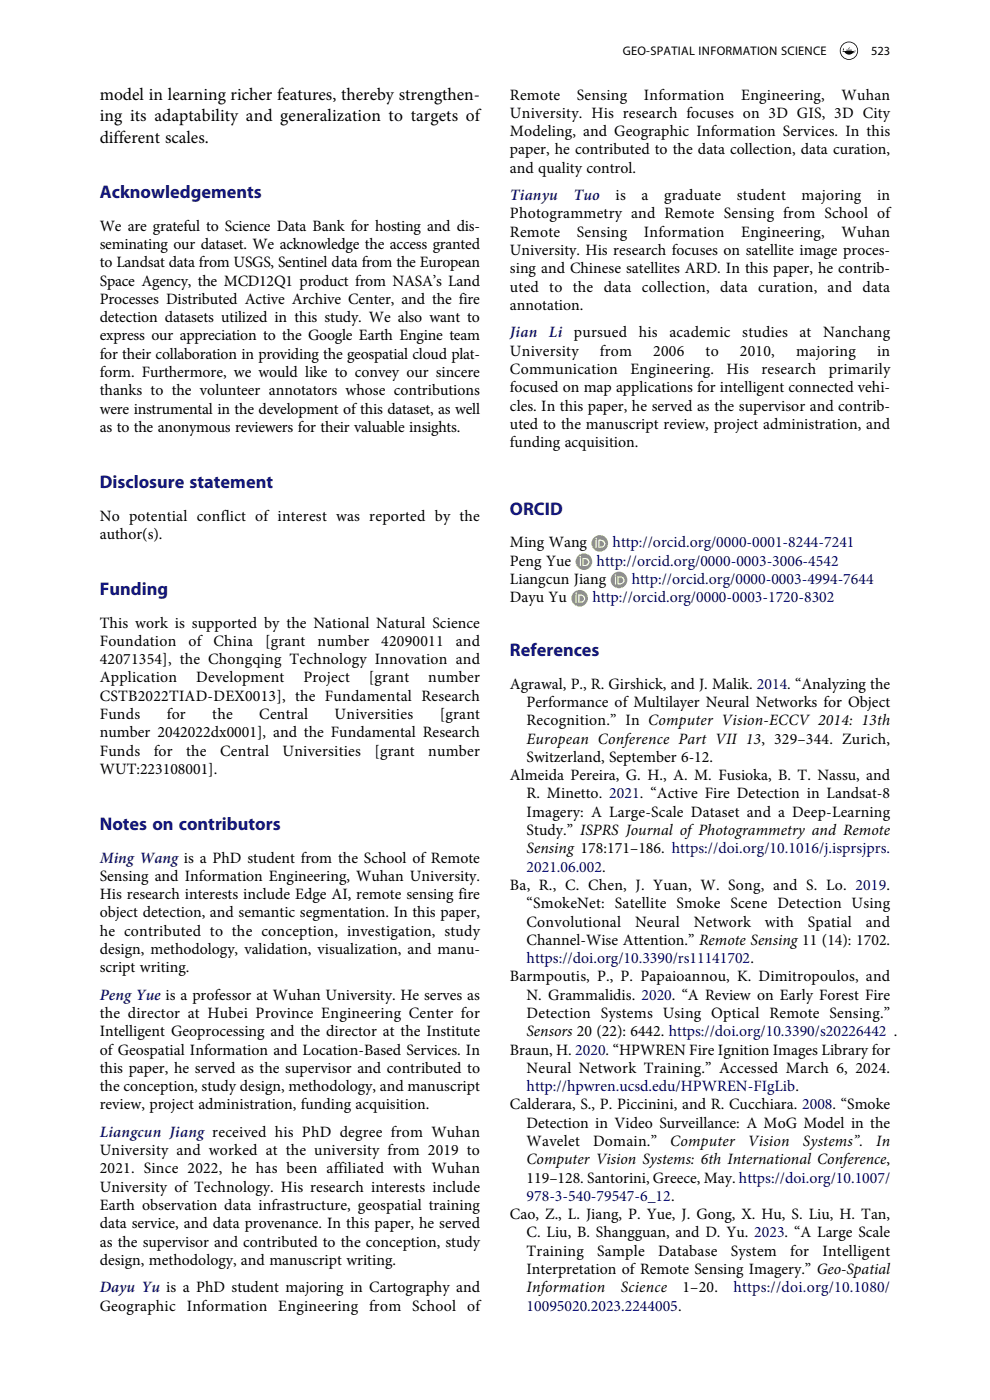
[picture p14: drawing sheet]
<svg xmlns="http://www.w3.org/2000/svg" width="210mm" height="297mm" viewBox="0 0 210 297" stroke-linecap="round" stroke-linejoin="round" font-family="sans-serif">
<defs><g id="words">
<g font-size="3.9" fill="#10147e">
<text x="21.2" y="42.1">Acknowledgements</text>
<text x="21.2" y="103.6">Disclosure statement</text>
<text x="108.2" y="109.2">ORCID</text>
<text x="21.2" y="126.2">Funding</text>
<text x="108.2" y="139.2">References</text>
<text x="21.2" y="176.1">Notes on contributors</text>
</g>
<g font-size="3.7">
<text x="21.2" y="21.1">model in learning richer features, thereby strengthen-</text>
<text x="21.2" y="25.7">ing its adaptability and generalization to targets of</text>
<text x="21.2" y="30.3">different scales.</text>
</g>
<g font-size="3.4">
<text x="108.2" y="21.1">Remote</text>
<text x="122.4" y="21.1">Sensing</text>
<text x="136.6" y="21.1">Information</text>
<text x="157.2" y="21.1">Engineering,</text>
<text x="178.5" y="21.1">Wuhan</text>
<text x="108.2" y="25">University. His research focuses on 3D GIS, 3D City</text>
<text x="108.2" y="28.9">Modeling, and Geographic Information Services. In this</text>
<text x="108.2" y="32.8">paper, he contributed to the data collection, data curation,</text>
<text x="108.2" y="36.6">and quality control.</text>
<text x="108.2" y="46.3">Photogrammetry and Remote Sensing from School of</text>
<text x="130.6" y="42.5">is</text>
<text x="136.1" y="42.5">a</text>
<text x="140.9" y="42.5">graduate</text>
<text x="156.3" y="42.5">student</text>
<text x="170" y="42.5">majoring</text>
<text x="186.1" y="42.5">in</text>
<text x="21.2" y="48.9">We are grateful to Science Data Bank for hosting and dis-</text>
<text x="21.2" y="52.8">seminating our dataset. We acknowledge the access granted</text>
<text x="108.2" y="50.2">Remote</text>
<text x="122.4" y="50.2">Sensing</text>
<text x="136.6" y="50.2">Information</text>
<text x="157.2" y="50.2">Engineering,</text>
<text x="178.5" y="50.2">Wuhan</text>
<text x="21.2" y="56.7">to Landsat data from USGS, Sentinel data from the European</text>
<text x="108.2" y="54.1">University. His research focuses on satellite image proces-</text>
<text x="108.2" y="58">sing and Chinese satellites ARD. In this paper, he contrib-</text>
<text x="21.2" y="60.6">Space Agency, the MCD12Q1 product from NASA’s Land</text>
<text x="21.2" y="64.5">Processes Distributed Active Archive Center, and the fire</text>
<text x="108.2" y="61.9">uted to the data collection, data curation, and data</text>
<text x="108.2" y="65.8">annotation.</text>
<text x="21.2" y="68.3">detection datasets utilized in this study. We also want to</text>
<text x="121.7" y="71.6">pursued</text>
<text x="135.5" y="71.6">his</text>
<text x="142" y="71.6">academic</text>
<text x="157.5" y="71.6">studies</text>
<text x="169.6" y="71.6">at</text>
<text x="174.6" y="71.6">Nanchang</text>
<text x="21.2" y="72.2">express our appreciation to the Google Earth Engine team</text>
<text x="21.2" y="76.1">for their collaboration in providing the geospatial cloud plat-</text>
<text x="108.2" y="75.5">University</text>
<text x="127.2" y="75.5">from</text>
<text x="138.6" y="75.5">2006</text>
<text x="149.7" y="75.5">to</text>
<text x="157" y="75.5">2010,</text>
<text x="168.9" y="75.5">majoring</text>
<text x="186.1" y="75.5">in</text>
<text x="21.2" y="80">form. Furthermore, we would like to convey our sincere</text>
<text x="21.2" y="83.9">thanks to the volunteer annotators whose contributions</text>
<text x="108.2" y="79.3">Communication</text>
<text x="108.2" y="83.2">focused on map applications for intelligent connected vehi-</text>
<text x="133.7" y="79.3">Engineering.</text>
<text x="154.1" y="79.3">His</text>
<text x="161.5" y="79.3">research</text>
<text x="175.8" y="79.3">primarily</text>
<text x="21.2" y="87.7">were instrumental in the development of this dataset, as well</text>
<text x="108.2" y="87.1">cles. In this paper, he served as the supervisor and contrib-</text>
<text x="21.2" y="91.6">as to the anonymous reviewers for their valuable insights.</text>
<text x="108.2" y="91">uted to the manuscript review, project administration, and</text>
<text x="108.2" y="94.9">funding acquisition.</text>
<text x="21.2" y="110.4">No potential conflict of interest was reported by the</text>
<text x="21.2" y="114.3">author(s).</text>
<text x="108.2" y="116.1">Ming Wang</text>
<text x="108.2" y="120">Peng Yue</text>
<text x="108.2" y="123.9">Liangcun Jiang</text>
<text x="108.2" y="127.8">Dayu Yu</text>
<text x="21.2" y="133.1">This work is supported by the National Natural Science</text>
<text x="21.2" y="137">Foundation</text>
<text x="40" y="137">of China</text>
<text x="56.2" y="137">[grant</text>
<text x="67.3" y="137">number</text>
<text x="80.9" y="137">42090011</text>
<text x="96.7" y="137">and</text>
<text x="21.2" y="140.9">42071354], the Chongqing Technology Innovation and</text>
<text x="21.2" y="144.8">Application</text>
<text x="21.2" y="148.6">CSTB2022TIAD-DEX0013], the Fundamental Research</text>
<text x="41.6" y="144.8">Development</text>
<text x="64.4" y="144.8">Project</text>
<text x="78.3" y="144.8">[grant</text>
<text x="90.8" y="144.8">number</text>
<text x="108.2" y="146.1">Agrawal, P., R. Girshick, and J. Malik. 2014. “Analyzing the</text>
<text x="111.7" y="150">Performance of Multilayer Neural Networks for Object</text>
<text x="21.2" y="152.5">Funds</text>
<text x="35.4" y="152.5">for</text>
<text x="45" y="152.5">the</text>
<text x="55" y="152.5">Central</text>
<text x="71" y="152.5">Universities</text>
<text x="93.3" y="152.5">[grant</text>
<text x="111.7" y="153.9">Recognition.” In Computer Vision-ECCV 2014: 13th</text>
<text x="21.2" y="156.4">number 2042022dx0001], and the Fundamental Research</text>
<text x="21.2" y="160.3">Funds</text>
<text x="32.6" y="160.3">for</text>
<text x="39.5" y="160.3">the</text>
<text x="46.7" y="160.3">Central</text>
<text x="59.9" y="160.3">Universities</text>
<text x="79.4" y="160.3">[grant</text>
<text x="90.8" y="160.3">number</text>
<text x="111.7" y="157.7">European Conference Part VII 13, 329–344. Zurich,</text>
<text x="111.7" y="161.6">Switzerland, September 6-12.</text>
<text x="21.2" y="164.2">WUT:223108001].</text>
<text x="108.2" y="165.5">Almeida Pereira, G. H., A. M. Fusioka, B. T. Nassu, and</text>
<text x="111.7" y="169.4">R. Minetto. 2021. “Active Fire Detection in Landsat-8</text>
<text x="111.7" y="173.3">Imagery: A Large-Scale Dataset and a Deep-Learning</text>
<text x="111.7" y="177.2">Study.” ISPRS Journal ofPhotogrammetry and Remote</text>
<text x="111.7" y="181">Sensing 178:171–186. https://doi.org/10.1016/j.isprsjprs.</text>
<text x="21.2" y="186.9">Sensing and Information Engineering, Wuhan University.</text>
<text x="21.2" y="190.7">His research interests include Edge AI, remote sensing fire</text>
<text x="108.2" y="188.8">Ba, R., C. Chen, J. Yuan, W. Song, and S. Lo. 2019.</text>
<text x="21.2" y="194.6">object detection, and semantic segmentation. In this paper,</text>
<text x="111.7" y="192.7">“SmokeNet: Satellite Smoke Scene Detection Using</text>
<text x="111.7" y="196.6">Convolutional</text>
<text x="134.7" y="196.6">Neural</text>
<text x="147.2" y="196.6">Network</text>
<text x="162.2" y="196.6">with</text>
<text x="171.4" y="196.6">Spatial</text>
<text x="183.7" y="196.6">and</text>
<text x="21.2" y="198.5">he contributed to the conception, investigation, study</text>
<text x="21.2" y="202.4">design, methodology, validation, visualization, and manu-</text>
<text x="111.7" y="200.4">Channel-Wise Attention.” Remote Sensing 11 (14): 1702.</text>
<text x="21.2" y="206.3">script writing.</text>
<text x="108.2" y="208.2">Barmpoutis, P., P. Papaioannou, K. Dimitropoulos, and</text>
<text x="21.2" y="216">the director at Hubei Province Engineering Center for</text>
<text x="111.7" y="212.1">N. Grammalidis. 2020. “A Review on Early Forest Fire</text>
<text x="111.7" y="216">Detection Systems Using Optical Remote Sensing.”</text>
<text x="21.2" y="219.8">Intelligent Geoprocessing and the director at the Institute</text>
<text x="111.7" y="219.8">Sensors 20 (22): 6442. https://doi.org/10.3390/s20226442 .</text>
<text x="21.2" y="223.7">of Geospatial Information and Location-Based Services. In</text>
<text x="21.2" y="227.6">this paper, he served as the supervisor and contributed to</text>
<text x="108.2" y="223.7">Braun, H. 2020. “HPWREN Fire Ignition Images Library for</text>
<text x="111.7" y="227.6">Neural Network Training.” Accessed March 6, 2024.</text>
<text x="21.2" y="231.5">the conception, study design, methodology, and manuscript</text>
<text x="21.2" y="235.4">review, project administration, funding acquisition.</text>
<text x="108.2" y="235.4">Calderara, S., P. Piccinini, and R. Cucchiara. 2008. “Smoke</text>
<text x="111.7" y="239.2">Detection in Video Surveillance: A MoG Model in the</text>
<text x="21.2" y="245.1">University and worked at the university from 2019 to</text>
<text x="111.7" y="243.1">Wavelet</text>
<text x="125.8" y="243.1">Domain.”</text>
<text x="142.2" y="243.1">Computer</text>
<text x="158.7" y="243.1">Vision</text>
<text x="170.3" y="243.1">Systems”.</text>
<text x="185.9" y="243.1">In</text>
<text x="21.2" y="248.9">2021. Since 2022, he has been affiliated with Wuhan</text>
<text x="111.7" y="247">Computer Vision Systems: 6th International Conference,</text>
<text x="111.7" y="250.9">119–128. Santorini, Greece, May. https://doi.org/10.1007/</text>
<text x="21.2" y="252.8">University of Technology. His research interests include</text>
<text x="21.2" y="256.7">Earth observation data infrastructure, geospatial training</text>
<text x="21.2" y="260.6">data service, and data provenance. In this paper, he served</text>
<text x="108.2" y="258.6">Cao, Z., L. Jiang, P. Yue, J. Gong, X. Hu, S. Liu, H. Tan,</text>
<text x="111.7" y="262.5">C. Liu, B. Shangguan, and D. Yu. 2023. “A Large Scale</text>
<text x="21.2" y="264.5">as the supervisor and contributed to the conception, study</text>
<text x="21.2" y="268.3">design, methodology, and manuscript writing.</text>
<text x="111.7" y="266.4">Training</text>
<text x="126.7" y="266.4">Sample</text>
<text x="139.6" y="266.4">Database</text>
<text x="155" y="266.4">System</text>
<text x="167.6" y="266.4">for</text>
<text x="174.5" y="266.4">Intelligent</text>
<text x="111.7" y="270.3">Interpretation of Remote Sensing Imagery.” Geo-Spatial</text>
<text x="111.7" y="274.2">Information</text>
<text x="131.7" y="274.2">Science</text>
<text x="144.8" y="274.2">1–20.</text>
<text x="21.2" y="278">Geographic Information Engineering from School of</text>
</g>
<g font-size="3.4" fill="#10147e">
<text x="108.2" y="42.5">Tianyu</text>
<text x="121.7" y="42.5">Tuo</text>
<text x="108.2" y="71.6">Jian</text>
<text x="116.4" y="71.6">Li</text>
<text x="21.2" y="183">Ming Wang is a PhD student from the School of Remote</text>
<text x="21.2" y="212.1">Peng Yue is a professor at Wuhan University. He serves as</text>
<text x="21.2" y="241.2">Liangcun Jiang received his PhD degree from Wuhan</text>
<text x="21.2" y="274.2">Dayu Yu is a PhD student majoring in Cartography and</text>
</g>
<g font-size="3.4" fill="#000080">
<text x="129.9" y="116.1">http://orcid.org/0000-0001-8244-7241</text>
<text x="126.6" y="120">http://orcid.org/0000-0003-3006-4542</text>
<text x="134" y="123.9">http://orcid.org/0000-0003-4994-7644</text>
<text x="125.7" y="127.8">http://orcid.org/0000-0003-1720-8302</text>
<text x="111.7" y="184.9">2021.06.002.</text>
<text x="111.7" y="204.3">https://doi.org/10.3390/rs11141702.</text>
<text x="111.7" y="231.5">http://hpwren.ucsd.edu/HPWREN-FIgLib.</text>
<text x="111.7" y="254.8">978-3-540-79547-6_12.</text>
<text x="155.6" y="274.2">https://doi.org/10.1080/</text>
<text x="111.7" y="278">10095020.2023.2244005.</text>
</g>
<g font-size="2.6">
<text x="132.1" y="11.6">GEO-SPATIAL INFORMATION SCIENCE</text>
<text x="184.8" y="11.6">523</text>
</g>
</g></defs>
<g fill="#a4ce37">
<path d="M127.1 114.7a.69 .69 0 0 1 1 .7 .69 .69 0 0 1-1 .6zM126.9 114.5v1.7a1.07 1.07 0 0 0 1.5-.8 .8 .8 0 0 0-.9-.9zM126.4 114.5v1.7h.2v-1.7zM126.3 114.2a.16 .16 0 0 0 .3 0 .16 .16 0 0 0-.3 0zM125.5 115.3a1.76 1.76 0 0 1 3.5 0 1.76 1.76 0 0 1-3.5 0z"/>
<path d="M123.8 118.6a.69 .69 0 0 1 1 .6 .69 .69 0 0 1-1 .7zM123.6 118.4v1.7a1.07 1.07 0 0 0 1.4-.9 .8 .8 0 0 0-.9-.8zM123 118.4v1.7h.2v-1.7zM122.9 118.1a.2 .2 0 0 0 .4 0 .2 .2 0 0 0-.4 0zM122.1 119.2a1.76 1.76 0 0 1 3.5 0 1.76 1.76 0 0 1-3.5 0z"/>
<path d="M131.2 122.5a.69 .69 0 0 1 1 .6 .69 .69 0 0 1-1 .6zM131 122.3v1.6a1.07 1.07 0 0 0 1.5-.8 .8 .8 0 0 0-.9-.8zM130.4 122.3v1.6h.2v-1.6zM130.4 122a.16 .16 0 0 0 .3 0 .16 .16 0 0 0-.3 0zM129.5 123a1.8 1.8 0 0 1 3.6 0 1.8 1.8 0 0 1-3.6 0z"/>
<path d="M122.9 126.4a.69 .69 0 0 1 1 .6 .69 .69 0 0 1-1 .6zM122.7 126.2v1.6a1.07 1.07 0 0 0 1.4-.8 .8 .8 0 0 0-.9-.8zM122.1 126.2v1.6h.2v-1.6zM122 125.9a.2 .2 0 0 0 .4 0 .2 .2 0 0 0-.4 0zM121.2 126.9a1.76 1.76 0 0 1 3.5 0 1.76 1.76 0 0 1-3.5 0z"/>
</g>
<g fill="#000">
<path d="M178.9 10.1v.6zM179.5 10.6h1.2zM179.5 10.7h1.2zM180.1 10.2l.2-.2-.2 .5z"/>
<path d="M178.3 10.8a1.8 1.8 0 0 1 3.6 0 1.8 1.8 0 0 1-3.6 0zM178.1 10.8a1.95 1.95 0 0 0 3.9 0 1.95 1.95 0 0 0-3.9 0z"/>
<path d="M181.1 10.9l.3-.1-.5 .4zM178.7 10.8l.1 .2h.3a1.12 1.12 0 0 0 1.8 .3l.3-.1 .3-.5z"/>
</g>
<use href="#words"/>
</svg>
